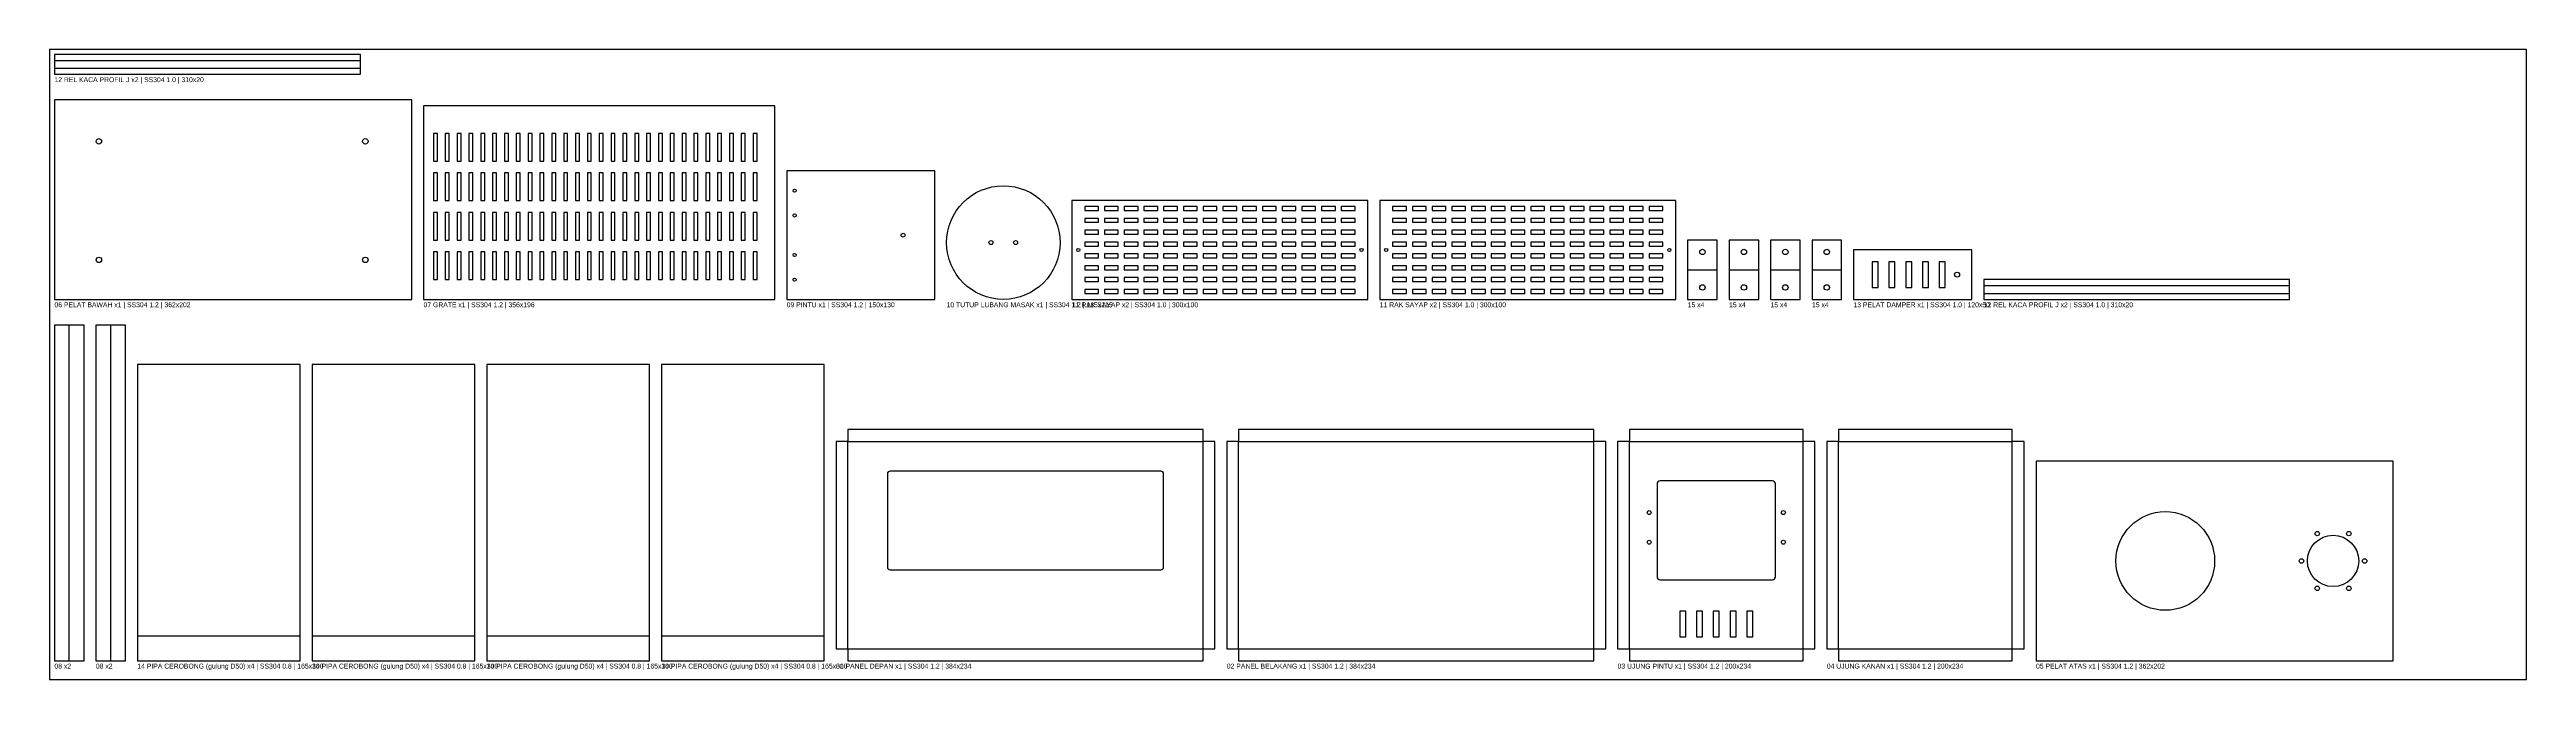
# Model space of a CAD drawing. Header units: millimetres. Extents: x -5 to 2505, y -5 to 633.
import ezdxf

# ---------------------------------------------------------------- set-up
doc = ezdxf.new("R2010")
doc.units = ezdxf.units.MM
doc.linetypes.add('DASHED', pattern=[1.524, 1.27, -0.254])
for name, color, linetype in [('BEND', 5, 'DASHED'), ('CUT', 7, 'Continuous'), ('LABEL', 3, 'Continuous'), ('MARK', 1, 'DASHED')]:
    doc.layers.add(name, color=color, linetype=linetype)

msp = doc.modelspace()

# ---------------------------------------------------------------- linework, layer by layer
at = {"layer": 'BEND'}
for p, q in [((0, 622), (310, 622)), ((0, 614), (310, 614)), ((1655, 410), (1685, 410)), ((1697, 410), (1727, 410)), ((1739, 410), (1769, 410)), ((1781, 410), (1811, 410)), ((1955, 394), (2265, 394)), ((1955, 386), (2265, 386)), ((15, 14), (15, 354)), ((57, 14), (57, 354)), ((804, 236), (1164, 236)), ((804, 26), (804, 236)), ((1164, 26), (1164, 236)), ((1200, 236), (1560, 236)), ((1200, 26), (1200, 236)), ((1560, 26), (1560, 236)), ((1596, 236), (1772, 236)), ((1596, 26), (1596, 236)), ((1772, 26), (1772, 236)), ((1808, 236), (1984, 236)), ((1808, 26), (1808, 236)), ((1984, 26), (1984, 236)), ((804, 26), (1164, 26)), ((1200, 26), (1560, 26)), ((1596, 26), (1772, 26)), ((1808, 26), (1984, 26))]:
    msp.add_line(p, q, dxfattribs=at)
at = {"layer": 'CUT'}
for points in [[(0, 608), (310, 608), (310, 628), (0, 628)], [(0, 380), (362, 380), (362, 582), (0, 582)], [(374, 380), (730, 380), (730, 576), (374, 576)], [(384, 520), (388, 520), (388, 548), (384, 548)], [(396, 520), (400, 520), (400, 548), (396, 548)], [(408, 520), (412, 520), (412, 548), (408, 548)], [(420, 520), (424, 520), (424, 548), (420, 548)], [(432, 520), (436, 520), (436, 548), (432, 548)], [(444, 520), (448, 520), (448, 548), (444, 548)], [(456, 520), (460, 520), (460, 548), (456, 548)], [(468, 520), (472, 520), (472, 548), (468, 548)], [(480, 520), (484, 520), (484, 548), (480, 548)], [(492, 520), (496, 520), (496, 548), (492, 548)], [(504, 520), (508, 520), (508, 548), (504, 548)], [(516, 520), (520, 520), (520, 548), (516, 548)], [(528, 520), (532, 520), (532, 548), (528, 548)], [(540, 520), (544, 520), (544, 548), (540, 548)], [(552, 520), (556, 520), (556, 548), (552, 548)], [(564, 520), (568, 520), (568, 548), (564, 548)], [(576, 520), (580, 520), (580, 548), (576, 548)], [(588, 520), (592, 520), (592, 548), (588, 548)], [(600, 520), (604, 520), (604, 548), (600, 548)], [(612, 520), (616, 520), (616, 548), (612, 548)], [(624, 520), (628, 520), (628, 548), (624, 548)], [(636, 520), (640, 520), (640, 548), (636, 548)], [(648, 520), (652, 520), (652, 548), (648, 548)], [(660, 520), (664, 520), (664, 548), (660, 548)], [(672, 520), (676, 520), (676, 548), (672, 548)], [(684, 520), (688, 520), (688, 548), (684, 548)], [(696, 520), (700, 520), (700, 548), (696, 548)], [(708, 520), (712, 520), (712, 548), (708, 548)], [(384, 480), (388, 480), (388, 508), (384, 508)], [(396, 480), (400, 480), (400, 508), (396, 508)], [(408, 480), (412, 480), (412, 508), (408, 508)], [(420, 480), (424, 480), (424, 508), (420, 508)], [(432, 480), (436, 480), (436, 508), (432, 508)], [(444, 480), (448, 480), (448, 508), (444, 508)], [(456, 480), (460, 480), (460, 508), (456, 508)], [(468, 480), (472, 480), (472, 508), (468, 508)], [(480, 480), (484, 480), (484, 508), (480, 508)], [(492, 480), (496, 480), (496, 508), (492, 508)], [(504, 480), (508, 480), (508, 508), (504, 508)], [(516, 480), (520, 480), (520, 508), (516, 508)], [(528, 480), (532, 480), (532, 508), (528, 508)], [(540, 480), (544, 480), (544, 508), (540, 508)], [(552, 480), (556, 480), (556, 508), (552, 508)], [(564, 480), (568, 480), (568, 508), (564, 508)], [(576, 480), (580, 480), (580, 508), (576, 508)], [(588, 480), (592, 480), (592, 508), (588, 508)], [(600, 480), (604, 480), (604, 508), (600, 508)], [(612, 480), (616, 480), (616, 508), (612, 508)], [(624, 480), (628, 480), (628, 508), (624, 508)], [(636, 480), (640, 480), (640, 508), (636, 508)], [(648, 480), (652, 480), (652, 508), (648, 508)], [(660, 480), (664, 480), (664, 508), (660, 508)], [(672, 480), (676, 480), (676, 508), (672, 508)], [(684, 480), (688, 480), (688, 508), (684, 508)], [(696, 480), (700, 480), (700, 508), (696, 508)], [(708, 480), (712, 480), (712, 508), (708, 508)], [(742, 380), (892, 380), (892, 510), (742, 510)], [(1031, 380), (1331, 380), (1331, 480), (1031, 480)], [(1343, 380), (1643, 380), (1643, 480), (1343, 480)], [(384, 440), (388, 440), (388, 468), (384, 468)], [(396, 440), (400, 440), (400, 468), (396, 468)], [(408, 440), (412, 440), (412, 468), (408, 468)], [(420, 440), (424, 440), (424, 468), (420, 468)], [(432, 440), (436, 440), (436, 468), (432, 468)], [(444, 440), (448, 440), (448, 468), (444, 468)], [(456, 440), (460, 440), (460, 468), (456, 468)], [(468, 440), (472, 440), (472, 468), (468, 468)], [(480, 440), (484, 440), (484, 468), (480, 468)], [(492, 440), (496, 440), (496, 468), (492, 468)], [(504, 440), (508, 440), (508, 468), (504, 468)], [(516, 440), (520, 440), (520, 468), (516, 468)], [(528, 440), (532, 440), (532, 468), (528, 468)], [(540, 440), (544, 440), (544, 468), (540, 468)], [(552, 440), (556, 440), (556, 468), (552, 468)], [(564, 440), (568, 440), (568, 468), (564, 468)], [(576, 440), (580, 440), (580, 468), (576, 468)], [(588, 440), (592, 440), (592, 468), (588, 468)], [(600, 440), (604, 440), (604, 468), (600, 468)], [(612, 440), (616, 440), (616, 468), (612, 468)], [(624, 440), (628, 440), (628, 468), (624, 468)], [(636, 440), (640, 440), (640, 468), (636, 468)], [(648, 440), (652, 440), (652, 468), (648, 468)], [(660, 440), (664, 440), (664, 468), (660, 468)], [(672, 440), (676, 440), (676, 468), (672, 468)], [(684, 440), (688, 440), (688, 468), (684, 468)], [(696, 440), (700, 440), (700, 468), (696, 468)], [(708, 440), (712, 440), (712, 468), (708, 468)], [(1044, 470), (1058, 470), (1058, 474), (1044, 474)], [(1044, 458), (1058, 458), (1058, 462), (1044, 462)], [(1064, 470), (1078, 470), (1078, 474), (1064, 474)], [(1064, 458), (1078, 458), (1078, 462), (1064, 462)], [(1084, 470), (1098, 470), (1098, 474), (1084, 474)], [(1084, 458), (1098, 458), (1098, 462), (1084, 462)], [(1104, 470), (1118, 470), (1118, 474), (1104, 474)], [(1104, 458), (1118, 458), (1118, 462), (1104, 462)], [(1124, 470), (1138, 470), (1138, 474), (1124, 474)], [(1124, 458), (1138, 458), (1138, 462), (1124, 462)], [(1144, 470), (1158, 470), (1158, 474), (1144, 474)], [(1144, 458), (1158, 458), (1158, 462), (1144, 462)], [(1164, 470), (1178, 470), (1178, 474), (1164, 474)], [(1164, 458), (1178, 458), (1178, 462), (1164, 462)], [(1184, 470), (1198, 470), (1198, 474), (1184, 474)], [(1184, 458), (1198, 458), (1198, 462), (1184, 462)], [(1204, 470), (1218, 470), (1218, 474), (1204, 474)], [(1204, 458), (1218, 458), (1218, 462), (1204, 462)], [(1224, 470), (1238, 470), (1238, 474), (1224, 474)], [(1224, 458), (1238, 458), (1238, 462), (1224, 462)], [(1244, 470), (1258, 470), (1258, 474), (1244, 474)], [(1244, 458), (1258, 458), (1258, 462), (1244, 462)], [(1264, 470), (1278, 470), (1278, 474), (1264, 474)], [(1264, 458), (1278, 458), (1278, 462), (1264, 462)], [(1284, 470), (1298, 470), (1298, 474), (1284, 474)], [(1284, 458), (1298, 458), (1298, 462), (1284, 462)], [(1304, 470), (1318, 470), (1318, 474), (1304, 474)], [(1304, 458), (1318, 458), (1318, 462), (1304, 462)], [(1356, 470), (1370, 470), (1370, 474), (1356, 474)], [(1356, 458), (1370, 458), (1370, 462), (1356, 462)], [(1376, 470), (1390, 470), (1390, 474), (1376, 474)], [(1376, 458), (1390, 458), (1390, 462), (1376, 462)], [(1396, 470), (1410, 470), (1410, 474), (1396, 474)], [(1396, 458), (1410, 458), (1410, 462), (1396, 462)], [(1416, 470), (1430, 470), (1430, 474), (1416, 474)], [(1416, 458), (1430, 458), (1430, 462), (1416, 462)], [(1436, 470), (1450, 470), (1450, 474), (1436, 474)], [(1436, 458), (1450, 458), (1450, 462), (1436, 462)], [(1456, 470), (1470, 470), (1470, 474), (1456, 474)], [(1456, 458), (1470, 458), (1470, 462), (1456, 462)], [(1476, 470), (1490, 470), (1490, 474), (1476, 474)], [(1476, 458), (1490, 458), (1490, 462), (1476, 462)], [(1496, 470), (1510, 470), (1510, 474), (1496, 474)], [(1496, 458), (1510, 458), (1510, 462), (1496, 462)], [(1516, 470), (1530, 470), (1530, 474), (1516, 474)], [(1516, 458), (1530, 458), (1530, 462), (1516, 462)], [(1536, 470), (1550, 470), (1550, 474), (1536, 474)], [(1536, 458), (1550, 458), (1550, 462), (1536, 462)], [(1556, 470), (1570, 470), (1570, 474), (1556, 474)], [(1556, 458), (1570, 458), (1570, 462), (1556, 462)], [(1576, 470), (1590, 470), (1590, 474), (1576, 474)], [(1576, 458), (1590, 458), (1590, 462), (1576, 462)], [(1596, 470), (1610, 470), (1610, 474), (1596, 474)], [(1596, 458), (1610, 458), (1610, 462), (1596, 462)], [(1616, 470), (1630, 470), (1630, 474), (1616, 474)], [(1616, 458), (1630, 458), (1630, 462), (1616, 462)], [(384, 400), (388, 400), (388, 428), (384, 428)], [(396, 400), (400, 400), (400, 428), (396, 428)], [(408, 400), (412, 400), (412, 428), (408, 428)], [(420, 400), (424, 400), (424, 428), (420, 428)], [(432, 400), (436, 400), (436, 428), (432, 428)], [(444, 400), (448, 400), (448, 428), (444, 428)], [(456, 400), (460, 400), (460, 428), (456, 428)], [(468, 400), (472, 400), (472, 428), (468, 428)], [(480, 400), (484, 400), (484, 428), (480, 428)], [(492, 400), (496, 400), (496, 428), (492, 428)], [(504, 400), (508, 400), (508, 428), (504, 428)], [(516, 400), (520, 400), (520, 428), (516, 428)], [(528, 400), (532, 400), (532, 428), (528, 428)], [(540, 400), (544, 400), (544, 428), (540, 428)], [(552, 400), (556, 400), (556, 428), (552, 428)], [(564, 400), (568, 400), (568, 428), (564, 428)], [(576, 400), (580, 400), (580, 428), (576, 428)], [(588, 400), (592, 400), (592, 428), (588, 428)], [(600, 400), (604, 400), (604, 428), (600, 428)], [(612, 400), (616, 400), (616, 428), (612, 428)], [(624, 400), (628, 400), (628, 428), (624, 428)], [(636, 400), (640, 400), (640, 428), (636, 428)], [(648, 400), (652, 400), (652, 428), (648, 428)], [(660, 400), (664, 400), (664, 428), (660, 428)], [(672, 400), (676, 400), (676, 428), (672, 428)], [(684, 400), (688, 400), (688, 428), (684, 428)], [(696, 400), (700, 400), (700, 428), (696, 428)], [(708, 400), (712, 400), (712, 428), (708, 428)], [(1044, 446), (1058, 446), (1058, 450), (1044, 450)], [(1044, 434), (1058, 434), (1058, 438), (1044, 438)], [(1064, 446), (1078, 446), (1078, 450), (1064, 450)], [(1064, 434), (1078, 434), (1078, 438), (1064, 438)], [(1084, 446), (1098, 446), (1098, 450), (1084, 450)], [(1084, 434), (1098, 434), (1098, 438), (1084, 438)], [(1104, 446), (1118, 446), (1118, 450), (1104, 450)], [(1104, 434), (1118, 434), (1118, 438), (1104, 438)], [(1124, 446), (1138, 446), (1138, 450), (1124, 450)], [(1124, 434), (1138, 434), (1138, 438), (1124, 438)], [(1144, 446), (1158, 446), (1158, 450), (1144, 450)], [(1144, 434), (1158, 434), (1158, 438), (1144, 438)], [(1164, 446), (1178, 446), (1178, 450), (1164, 450)], [(1164, 434), (1178, 434), (1178, 438), (1164, 438)], [(1184, 446), (1198, 446), (1198, 450), (1184, 450)], [(1184, 434), (1198, 434), (1198, 438), (1184, 438)], [(1204, 446), (1218, 446), (1218, 450), (1204, 450)], [(1204, 434), (1218, 434), (1218, 438), (1204, 438)], [(1224, 446), (1238, 446), (1238, 450), (1224, 450)], [(1224, 434), (1238, 434), (1238, 438), (1224, 438)], [(1244, 446), (1258, 446), (1258, 450), (1244, 450)], [(1244, 434), (1258, 434), (1258, 438), (1244, 438)], [(1264, 446), (1278, 446), (1278, 450), (1264, 450)], [(1264, 434), (1278, 434), (1278, 438), (1264, 438)], [(1284, 446), (1298, 446), (1298, 450), (1284, 450)], [(1284, 434), (1298, 434), (1298, 438), (1284, 438)], [(1304, 446), (1318, 446), (1318, 450), (1304, 450)], [(1304, 434), (1318, 434), (1318, 438), (1304, 438)], [(1356, 446), (1370, 446), (1370, 450), (1356, 450)], [(1356, 434), (1370, 434), (1370, 438), (1356, 438)], [(1376, 446), (1390, 446), (1390, 450), (1376, 450)], [(1376, 434), (1390, 434), (1390, 438), (1376, 438)], [(1396, 446), (1410, 446), (1410, 450), (1396, 450)], [(1396, 434), (1410, 434), (1410, 438), (1396, 438)], [(1416, 446), (1430, 446), (1430, 450), (1416, 450)], [(1416, 434), (1430, 434), (1430, 438), (1416, 438)], [(1436, 446), (1450, 446), (1450, 450), (1436, 450)], [(1436, 434), (1450, 434), (1450, 438), (1436, 438)], [(1456, 446), (1470, 446), (1470, 450), (1456, 450)], [(1456, 434), (1470, 434), (1470, 438), (1456, 438)], [(1476, 446), (1490, 446), (1490, 450), (1476, 450)], [(1476, 434), (1490, 434), (1490, 438), (1476, 438)], [(1496, 446), (1510, 446), (1510, 450), (1496, 450)], [(1496, 434), (1510, 434), (1510, 438), (1496, 438)], [(1516, 446), (1530, 446), (1530, 450), (1516, 450)], [(1516, 434), (1530, 434), (1530, 438), (1516, 438)], [(1536, 446), (1550, 446), (1550, 450), (1536, 450)], [(1536, 434), (1550, 434), (1550, 438), (1536, 438)], [(1556, 446), (1570, 446), (1570, 450), (1556, 450)], [(1556, 434), (1570, 434), (1570, 438), (1556, 438)], [(1576, 446), (1590, 446), (1590, 450), (1576, 450)], [(1576, 434), (1590, 434), (1590, 438), (1576, 438)], [(1596, 446), (1610, 446), (1610, 450), (1596, 450)], [(1596, 434), (1610, 434), (1610, 438), (1596, 438)], [(1616, 446), (1630, 446), (1630, 450), (1616, 450)], [(1616, 434), (1630, 434), (1630, 438), (1616, 438)], [(1655, 380), (1685, 380), (1685, 440), (1655, 440)], [(1697, 380), (1727, 380), (1727, 440), (1697, 440)], [(1739, 380), (1769, 380), (1769, 440), (1739, 440)], [(1781, 380), (1811, 380), (1811, 440), (1781, 440)], [(1823, 380), (1943, 380), (1943, 430), (1823, 430)], [(1044, 422), (1058, 422), (1058, 426), (1044, 426)], [(1044, 410), (1058, 410), (1058, 414), (1044, 414)], [(1044, 398), (1058, 398), (1058, 402), (1044, 402)], [(1064, 422), (1078, 422), (1078, 426), (1064, 426)], [(1064, 410), (1078, 410), (1078, 414), (1064, 414)], [(1064, 398), (1078, 398), (1078, 402), (1064, 402)], [(1084, 422), (1098, 422), (1098, 426), (1084, 426)], [(1084, 410), (1098, 410), (1098, 414), (1084, 414)], [(1084, 398), (1098, 398), (1098, 402), (1084, 402)], [(1104, 422), (1118, 422), (1118, 426), (1104, 426)], [(1104, 410), (1118, 410), (1118, 414), (1104, 414)], [(1104, 398), (1118, 398), (1118, 402), (1104, 402)], [(1124, 422), (1138, 422), (1138, 426), (1124, 426)], [(1124, 410), (1138, 410), (1138, 414), (1124, 414)], [(1124, 398), (1138, 398), (1138, 402), (1124, 402)], [(1144, 422), (1158, 422), (1158, 426), (1144, 426)], [(1144, 410), (1158, 410), (1158, 414), (1144, 414)], [(1144, 398), (1158, 398), (1158, 402), (1144, 402)], [(1164, 422), (1178, 422), (1178, 426), (1164, 426)], [(1164, 410), (1178, 410), (1178, 414), (1164, 414)], [(1164, 398), (1178, 398), (1178, 402), (1164, 402)], [(1184, 422), (1198, 422), (1198, 426), (1184, 426)], [(1184, 410), (1198, 410), (1198, 414), (1184, 414)], [(1184, 398), (1198, 398), (1198, 402), (1184, 402)], [(1204, 422), (1218, 422), (1218, 426), (1204, 426)], [(1204, 410), (1218, 410), (1218, 414), (1204, 414)], [(1204, 398), (1218, 398), (1218, 402), (1204, 402)], [(1224, 422), (1238, 422), (1238, 426), (1224, 426)], [(1224, 410), (1238, 410), (1238, 414), (1224, 414)], [(1224, 398), (1238, 398), (1238, 402), (1224, 402)], [(1244, 422), (1258, 422), (1258, 426), (1244, 426)], [(1244, 410), (1258, 410), (1258, 414), (1244, 414)], [(1244, 398), (1258, 398), (1258, 402), (1244, 402)], [(1264, 422), (1278, 422), (1278, 426), (1264, 426)], [(1264, 410), (1278, 410), (1278, 414), (1264, 414)], [(1264, 398), (1278, 398), (1278, 402), (1264, 402)], [(1284, 422), (1298, 422), (1298, 426), (1284, 426)], [(1284, 410), (1298, 410), (1298, 414), (1284, 414)], [(1284, 398), (1298, 398), (1298, 402), (1284, 402)], [(1304, 422), (1318, 422), (1318, 426), (1304, 426)], [(1304, 410), (1318, 410), (1318, 414), (1304, 414)], [(1304, 398), (1318, 398), (1318, 402), (1304, 402)], [(1356, 422), (1370, 422), (1370, 426), (1356, 426)], [(1356, 410), (1370, 410), (1370, 414), (1356, 414)], [(1356, 398), (1370, 398), (1370, 402), (1356, 402)], [(1376, 422), (1390, 422), (1390, 426), (1376, 426)], [(1376, 410), (1390, 410), (1390, 414), (1376, 414)], [(1376, 398), (1390, 398), (1390, 402), (1376, 402)], [(1396, 422), (1410, 422), (1410, 426), (1396, 426)], [(1396, 410), (1410, 410), (1410, 414), (1396, 414)], [(1396, 398), (1410, 398), (1410, 402), (1396, 402)], [(1416, 422), (1430, 422), (1430, 426), (1416, 426)], [(1416, 410), (1430, 410), (1430, 414), (1416, 414)], [(1416, 398), (1430, 398), (1430, 402), (1416, 402)], [(1436, 422), (1450, 422), (1450, 426), (1436, 426)], [(1436, 410), (1450, 410), (1450, 414), (1436, 414)], [(1436, 398), (1450, 398), (1450, 402), (1436, 402)], [(1456, 422), (1470, 422), (1470, 426), (1456, 426)], [(1456, 410), (1470, 410), (1470, 414), (1456, 414)], [(1456, 398), (1470, 398), (1470, 402), (1456, 402)], [(1476, 422), (1490, 422), (1490, 426), (1476, 426)], [(1476, 410), (1490, 410), (1490, 414), (1476, 414)], [(1476, 398), (1490, 398), (1490, 402), (1476, 402)], [(1496, 422), (1510, 422), (1510, 426), (1496, 426)], [(1496, 410), (1510, 410), (1510, 414), (1496, 414)], [(1496, 398), (1510, 398), (1510, 402), (1496, 402)], [(1516, 422), (1530, 422), (1530, 426), (1516, 426)], [(1516, 410), (1530, 410), (1530, 414), (1516, 414)], [(1516, 398), (1530, 398), (1530, 402), (1516, 402)], [(1536, 422), (1550, 422), (1550, 426), (1536, 426)], [(1536, 410), (1550, 410), (1550, 414), (1536, 414)], [(1536, 398), (1550, 398), (1550, 402), (1536, 402)], [(1556, 422), (1570, 422), (1570, 426), (1556, 426)], [(1556, 410), (1570, 410), (1570, 414), (1556, 414)], [(1556, 398), (1570, 398), (1570, 402), (1556, 402)], [(1576, 422), (1590, 422), (1590, 426), (1576, 426)], [(1576, 410), (1590, 410), (1590, 414), (1576, 414)], [(1576, 398), (1590, 398), (1590, 402), (1576, 402)], [(1596, 422), (1610, 422), (1610, 426), (1596, 426)], [(1596, 410), (1610, 410), (1610, 414), (1596, 414)], [(1596, 398), (1610, 398), (1610, 402), (1596, 402)], [(1616, 422), (1630, 422), (1630, 426), (1616, 426)], [(1616, 410), (1630, 410), (1630, 414), (1616, 414)], [(1616, 398), (1630, 398), (1630, 402), (1616, 402)], [(1842, 392), (1848, 392), (1848, 418), (1842, 418)], [(1859, 392), (1865, 392), (1865, 418), (1859, 418)], [(1876, 392), (1882, 392), (1882, 418), (1876, 418)], [(1893, 392), (1899, 392), (1899, 418), (1893, 418)], [(1910, 392), (1916, 392), (1916, 418), (1910, 418)], [(1044, 386), (1058, 386), (1058, 390), (1044, 390)], [(1064, 386), (1078, 386), (1078, 390), (1064, 390)], [(1084, 386), (1098, 386), (1098, 390), (1084, 390)], [(1104, 386), (1118, 386), (1118, 390), (1104, 390)], [(1124, 386), (1138, 386), (1138, 390), (1124, 390)], [(1144, 386), (1158, 386), (1158, 390), (1144, 390)], [(1164, 386), (1178, 386), (1178, 390), (1164, 390)], [(1184, 386), (1198, 386), (1198, 390), (1184, 390)], [(1204, 386), (1218, 386), (1218, 390), (1204, 390)], [(1224, 386), (1238, 386), (1238, 390), (1224, 390)], [(1244, 386), (1258, 386), (1258, 390), (1244, 390)], [(1264, 386), (1278, 386), (1278, 390), (1264, 390)], [(1284, 386), (1298, 386), (1298, 390), (1284, 390)], [(1304, 386), (1318, 386), (1318, 390), (1304, 390)], [(1356, 386), (1370, 386), (1370, 390), (1356, 390)], [(1376, 386), (1390, 386), (1390, 390), (1376, 390)], [(1396, 386), (1410, 386), (1410, 390), (1396, 390)], [(1416, 386), (1430, 386), (1430, 390), (1416, 390)], [(1436, 386), (1450, 386), (1450, 390), (1436, 390)], [(1456, 386), (1470, 386), (1470, 390), (1456, 390)], [(1476, 386), (1490, 386), (1490, 390), (1476, 390)], [(1496, 386), (1510, 386), (1510, 390), (1496, 390)], [(1516, 386), (1530, 386), (1530, 390), (1516, 390)], [(1536, 386), (1550, 386), (1550, 390), (1536, 390)], [(1556, 386), (1570, 386), (1570, 390), (1556, 390)], [(1576, 386), (1590, 386), (1590, 390), (1576, 390)], [(1596, 386), (1610, 386), (1610, 390), (1596, 390)], [(1616, 386), (1630, 386), (1630, 390), (1616, 390)], [(1955, 380), (2265, 380), (2265, 400), (1955, 400)], [(0, 14), (30, 14), (30, 354), (0, 354)], [(42, 14), (72, 14), (72, 354), (42, 354)], [(84, 14), (249, 14), (249, 314), (84, 314)], [(261, 14), (426, 14), (426, 314), (261, 314)], [(438, 14), (603, 14), (603, 314), (438, 314)], [(615, 14), (780, 14), (780, 314), (615, 314)], [(804, 14), (1164, 14), (1164, 26), (1176, 26), (1176, 236), (1164, 236), (1164, 248), (804, 248), (804, 236), (792, 236), (792, 26), (804, 26)], [(1200, 14), (1560, 14), (1560, 26), (1572, 26), (1572, 236), (1560, 236), (1560, 248), (1200, 248), (1200, 236), (1188, 236), (1188, 26), (1200, 26)], [(1596, 14), (1772, 14), (1772, 26), (1784, 26), (1784, 236), (1772, 236), (1772, 248), (1596, 248), (1596, 236), (1584, 236), (1584, 26), (1596, 26)], [(1808, 14), (1984, 14), (1984, 26), (1996, 26), (1996, 236), (1984, 236), (1984, 248), (1808, 248), (1808, 236), (1796, 236), (1796, 26), (1808, 26)], [(2008, 14), (2370, 14), (2370, 216), (2008, 216)], [(1647, 38), (1653, 38), (1653, 64), (1647, 64)], [(1664, 38), (1670, 38), (1670, 64), (1664, 64)], [(1681, 38), (1687, 38), (1687, 64), (1681, 64)], [(1698, 38), (1704, 38), (1704, 64), (1698, 64)], [(1715, 38), (1721, 38), (1721, 64), (1715, 64)]]:
    msp.add_lwpolyline(points, close=True, dxfattribs=at)
for points in [[(847, 106), (1121, 106, 0.414214), (1124, 109), (1124, 203, 0.414214), (1121, 206), (847, 206, 0.414214), (844, 203), (844, 109, 0.414214)], [(1627, 96), (1741, 96, 0.414214), (1744, 99), (1744, 193, 0.414214), (1741, 196), (1627, 196, 0.414214), (1624, 193), (1624, 99, 0.414214)]]:
    msp.add_lwpolyline(points, format="xyb", close=True, dxfattribs=at)
for centre, radius in [((45, 540), 2.75), ((315, 540), 2.75), ((750, 490), 1.6), ((961.5, 437.5), 57.5), ((750, 465), 1.6), ((860, 445), 2), ((949, 437.5), 2), ((974, 437.5), 2), ((1037.5, 430), 1.6), ((1324.5, 430), 1.6), ((1349.5, 430), 1.6), ((1636.5, 430), 1.6), ((1670, 428), 2.75), ((1712, 428), 2.75), ((1754, 428), 2.75), ((1796, 428), 2.75), ((45, 420), 2.75), ((315, 420), 2.75), ((750, 425), 1.6), ((750, 400), 1.6), ((1928, 405), 2.5), ((1670, 392), 2.75), ((1712, 392), 2.75), ((1754, 392), 2.75), ((1796, 392), 2.75), ((1616, 164), 2), ((1752, 164), 2), ((2139, 115), 50), ((1616, 134), 2), ((1752, 134), 2), ((2309, 115), 26), ((2293, 142.7), 2.25), ((2325, 142.7), 2.25), ((2277, 115), 2.25), ((2341, 115), 2.25), ((2293, 87.3), 2.25), ((2325, 87.3), 2.25)]:
    msp.add_circle(centre, radius, dxfattribs=at)
at = {"layer": 'LABEL'}
msp.add_lwpolyline([(-5, -5), (2505, -5), (2505, 633), (-5, 633)], close=True, dxfattribs=at)
at = {"layer": 'MARK'}
for p, q in [((84, 39), (249, 39)), ((261, 39), (426, 39)), ((438, 39), (603, 39)), ((615, 39), (780, 39))]:
    msp.add_line(p, q, dxfattribs=at)

# ---------------------------------------------------------------- texts
at = {"layer": 'LABEL'}
for s, p in [('12 REL KACA PROFIL J x2 | SS304 1.0 | 310x20', (0, 600)), ('06 PELAT BAWAH x1 | SS304 1.2 | 362x202', (0, 372)), ('07 GRATE x1 | SS304 1.2 | 356x196', (374, 372)), ('09 PINTU x1 | SS304 1.2 | 150x130', (742, 372)), ('10 TUTUP LUBANG MASAK x1 | SS304 1.2 | 115x115', (904, 372)), ('11 RAK SAYAP x2 | SS304 1.0 | 300x100', (1031, 372)), ('11 RAK SAYAP x2 | SS304 1.0 | 300x100', (1343, 372)), ('15 x4', (1655, 372)), ('15 x4', (1697, 372)), ('15 x4', (1739, 372)), ('15 x4', (1781, 372)), ('13 PELAT DAMPER x1 | SS304 1.0 | 120x50', (1823, 372)), ('12 REL KACA PROFIL J x2 | SS304 1.0 | 310x20', (1955, 372)), ('08 x2', (0, 6)), ('08 x2', (42, 6)), ('14 PIPA CEROBONG (gulung D50) x4 | SS304 0.8 | 165x300', (84, 6)), ('14 PIPA CEROBONG (gulung D50) x4 | SS304 0.8 | 165x300', (261, 6)), ('14 PIPA CEROBONG (gulung D50) x4 | SS304 0.8 | 165x300', (438, 6)), ('14 PIPA CEROBONG (gulung D50) x4 | SS304 0.8 | 165x300', (615, 6)), ('01 PANEL DEPAN x1 | SS304 1.2 | 384x234', (792, 6)), ('02 PANEL BELAKANG x1 | SS304 1.2 | 384x234', (1188, 6)), ('03 UJUNG PINTU x1 | SS304 1.2 | 200x234', (1584, 6)), ('04 UJUNG KANAN x1 | SS304 1.2 | 200x234', (1796, 6)), ('05 PELAT ATAS x1 | SS304 1.2 | 362x202', (2008, 6))]:
    msp.add_text(s, height=5, dxfattribs=at).set_placement(p)

doc.saveas('drawing.dxf')
